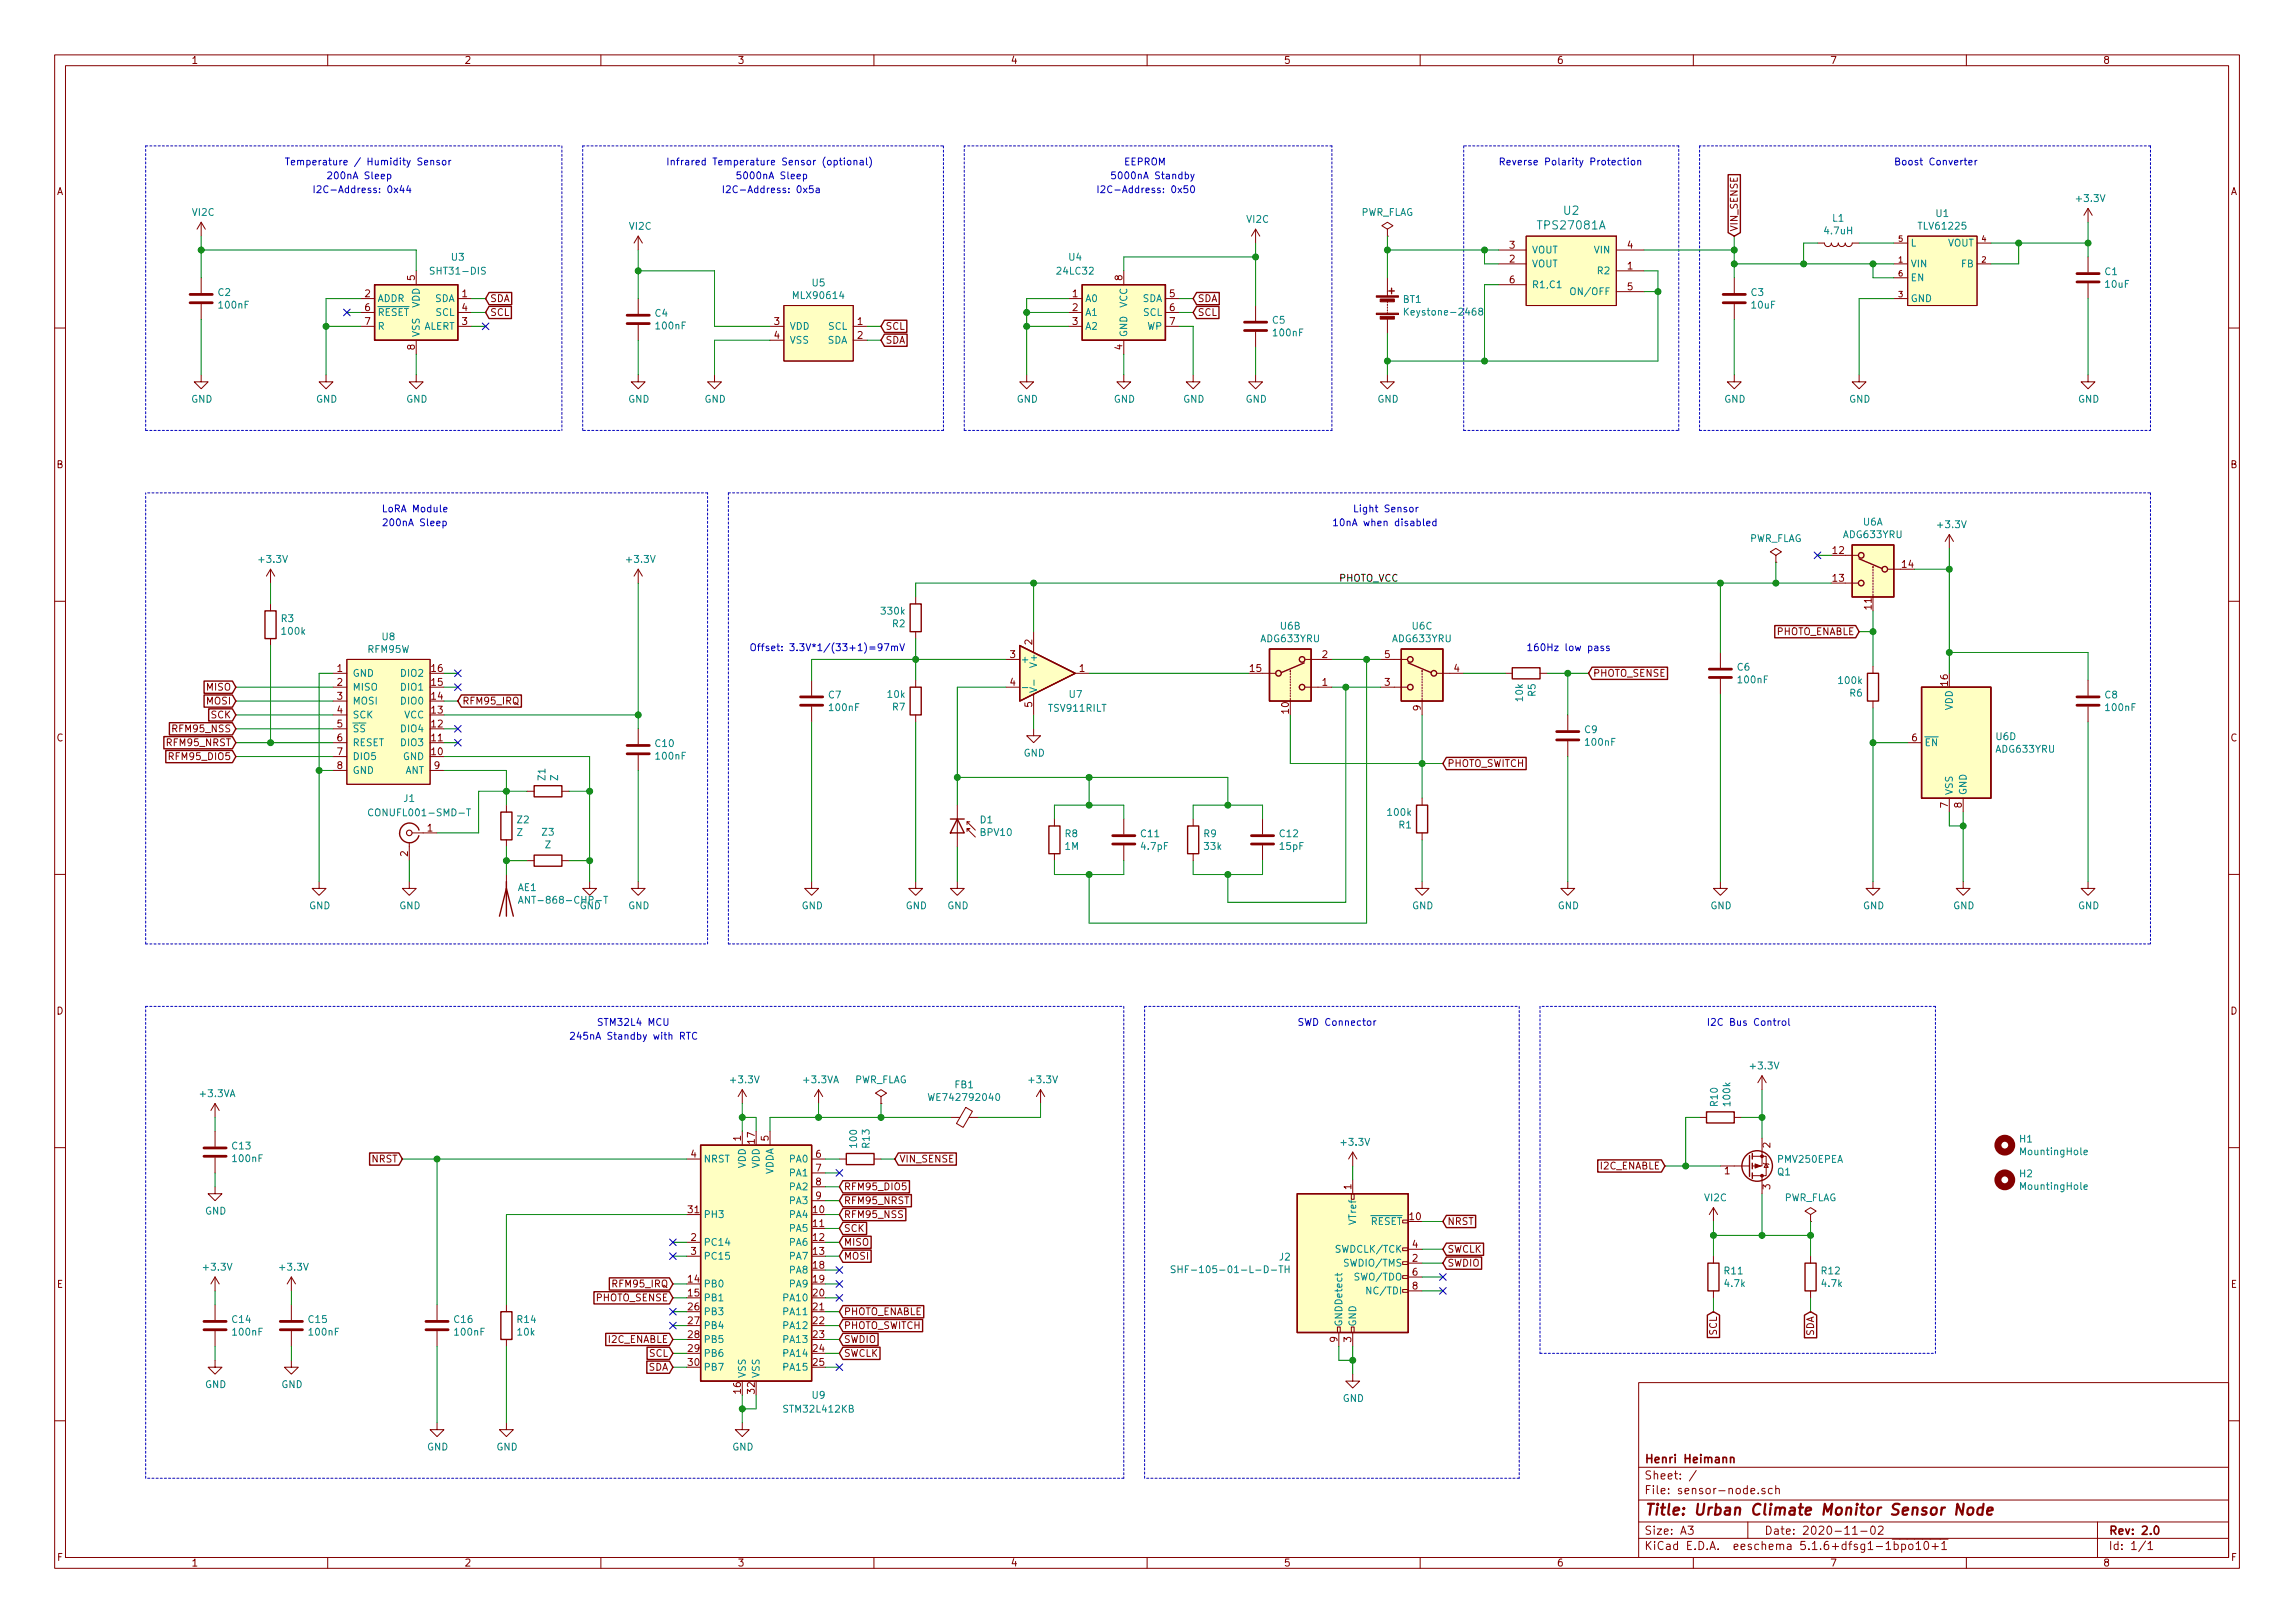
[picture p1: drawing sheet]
<svg xmlns="http://www.w3.org/2000/svg" width="420mm" height="297mm" viewBox="0 0 420 297" stroke-linecap="round" stroke-linejoin="round" font-family="sans-serif">
<defs><g id="words">
<text font-size="2.8" fill="#840000" x="301" y="277.3">Title: Urban Climate Monitor Sensor Node</text>
<g font-size="2.1" fill="#008484">
<text x="281.9" y="42">TPS27081A</text>
<text x="286.3" y="39.3">U2</text>
</g>
<g font-size="2.1" fill="#840000">
<text x="301" y="267.8">Henri Heimann</text>
<text x="301" y="273.5">File: sensor-node.sch</text>
<text x="301" y="270.8">Sheet: /</text>
<text x="301" y="280.9">Size: A3</text>
<text x="323" y="280.9">Date: 2020-11-02</text>
<text x="386" y="280.9">Rev: 2.0</text>
<text x="301" y="283.7">KiCad E.D.A. eeschema 5.1.6+dfsg1-1bpo10+1</text>
<text x="386" y="283.7">Id: 1/1</text>
</g>
<g font-size="1.8" fill="#840000">
<text x="35" y="11.7">1</text>
<text x="85" y="11.7">2</text>
<text x="135" y="11.7">3</text>
<text x="185" y="11.7">4</text>
<text x="235" y="11.7">5</text>
<text x="285" y="11.7">6</text>
<text x="335" y="11.7">7</text>
<text x="385" y="11.7">8</text>
<text x="10.4" y="35.7">A</text>
<text x="408.4" y="35.7">A</text>
<text x="276.4" y="45.5">3</text>
<text x="298" y="45.5">4</text>
<text x="318.1" y="42.4" transform="rotate(-90 318.1 42.4)">VIN_SENSE</text>
<text x="75.9" y="51.3" transform="rotate(-90 75.9 51.3)">5</text>
<text x="205.5" y="51.3" transform="rotate(-90 205.5 51.3)">8</text>
<text x="276.4" y="48">2</text>
<text x="276.4" y="51.9">6</text>
<text x="298" y="49.3">1</text>
<text x="298" y="53.1">5</text>
<text x="66.8" y="54.4">2</text>
<text x="66.8" y="56.9">6</text>
<text x="66.8" y="59.5">7</text>
<text x="84.6" y="54.4">1</text>
<text x="84.6" y="59.5">3</text>
<text x="84.6" y="56.9">4</text>
<text x="89.7" y="57.8">SCL</text>
<text x="89.7" y="55.3">SDA</text>
<text x="141.8" y="59.5">3</text>
<text x="157" y="59.5">1</text>
<text x="196.4" y="54.4">1</text>
<text x="196.4" y="56.9">2</text>
<text x="196.4" y="59.5">3</text>
<text x="214.1" y="54.4">5</text>
<text x="214.1" y="56.9">6</text>
<text x="214.1" y="59.5">7</text>
<text x="219.2" y="57.8">SCL</text>
<text x="219.2" y="55.3">SDA</text>
<text x="75.9" y="64" transform="rotate(-90 75.9 64)">8</text>
<text x="141.8" y="62">4</text>
<text x="157" y="62">2</text>
<text x="162.1" y="62.9">SDA</text>
<text x="162.1" y="60.4">SCL</text>
<text x="205.5" y="64" transform="rotate(-90 205.5 64)">4</text>
<text x="10.4" y="85.7">B</text>
<text x="408.4" y="85.7">B</text>
<text x="335.6" y="101.4">12</text>
<text x="335.6" y="106.5">13</text>
<text x="348.3" y="103.9">14</text>
<text x="342.6" y="111.5" transform="rotate(-90 342.6 111.5)">11</text>
<text x="189" y="118" transform="rotate(-90 189 118)">2</text>
<text x="325" y="116.2">PHOTO_ENABLE</text>
<text x="61.7" y="123">1</text>
<text x="61.7" y="125.5">2</text>
<text x="79" y="125.5">15</text>
<text x="79" y="123">16</text>
<text x="184.9" y="120.4">3</text>
<text x="184.9" y="125.5">4</text>
<text x="197.6" y="123">1</text>
<text x="228.9" y="123">15</text>
<text x="242.1" y="125.5">1</text>
<text x="242.1" y="120.4">2</text>
<text x="253.5" y="125.5">3</text>
<text x="253.5" y="120.4">5</text>
<text x="266.2" y="123">4</text>
<text x="291.6" y="123.9">PHOTO_SENSE</text>
<text x="356.6" y="125.5" transform="rotate(-90 356.6 125.5)">16</text>
<text x="37.9" y="126.4">MISO</text>
<text x="37.9" y="128.9">MOSI</text>
<text x="38.7" y="131.5">SCK</text>
<text x="61.7" y="128.1">3</text>
<text x="61.7" y="130.6">4</text>
<text x="79" y="130.6">13</text>
<text x="79" y="128.1">14</text>
<text x="84.6" y="128.9">RFM95_IRQ</text>
<text x="189" y="129.4" transform="rotate(-90 189 129.4)">5</text>
<text x="236" y="130.5" transform="rotate(-90 236 130.5)">10</text>
<text x="260.1" y="130.1" transform="rotate(-90 260.1 130.1)">9</text>
<text x="10.4" y="135.7">C</text>
<text x="30.8" y="136.6">RFM95_NRST</text>
<text x="32" y="134">RFM95_NSS</text>
<text x="61.7" y="133.1">5</text>
<text x="61.7" y="135.7">6</text>
<text x="79" y="135.7">11</text>
<text x="79" y="133.1">12</text>
<text x="350" y="135.7">6</text>
<text x="408.4" y="135.7">C</text>
<text x="31.5" y="139.1">RFM95_DIO5</text>
<text x="61.7" y="138.2">7</text>
<text x="61.7" y="140.8">8</text>
<text x="79" y="138.2">10</text>
<text x="79.5" y="140.8">9</text>
<text x="264.9" y="140.4">PHOTO_SWITCH</text>
<text x="356.6" y="147.8" transform="rotate(-90 356.6 147.8)">7</text>
<text x="359.2" y="147.8" transform="rotate(-90 359.2 147.8)">8</text>
<text x="78.3" y="152.2">1</text>
<text x="74.7" y="156.7" transform="rotate(-90 74.7 156.7)">2</text>
<text x="10.4" y="185.7">D</text>
<text x="408.4" y="185.7">D</text>
<text x="135.6" y="208.8" transform="rotate(-90 135.6 208.8)">1</text>
<text x="138.2" y="209.3" transform="rotate(-90 138.2 209.3)">17</text>
<text x="140.7" y="208.8" transform="rotate(-90 140.7 208.8)">5</text>
<text x="68" y="212.8">NRST</text>
<text x="126.5" y="211.9">4</text>
<text x="149.4" y="211.9">6</text>
<text x="149.4" y="214.4">7</text>
<text x="164.6" y="212.8">VIN_SENSE</text>
<text x="293" y="214">I2C_ENABLE</text>
<text x="315.7" y="214.9">1</text>
<text x="324.1" y="210.1" transform="rotate(-90 324.1 210.1)">2</text>
<text x="149.4" y="217">8</text>
<text x="149.4" y="219.5">9</text>
<text x="154.5" y="220.4">RFM95_NRST</text>
<text x="154.5" y="217.8">RFM95_DIO5</text>
<text x="247.4" y="217.7" transform="rotate(-90 247.4 217.7)">1</text>
<text x="324.1" y="217.7" transform="rotate(-90 324.1 217.7)">3</text>
<text x="126" y="222">31</text>
<text x="126.5" y="227.1">2</text>
<text x="148.9" y="222">10</text>
<text x="148.9" y="224.6">11</text>
<text x="148.9" y="227.1">12</text>
<text x="154.5" y="225.5">SCK</text>
<text x="154.5" y="222.9">RFM95_NSS</text>
<text x="258.1" y="223.3">10</text>
<text x="264.9" y="224.2">NRST</text>
<text x="126.5" y="229.7">3</text>
<text x="148.9" y="229.7">13</text>
<text x="148.9" y="232.2">18</text>
<text x="154.5" y="230.5">MOSI</text>
<text x="154.5" y="228">MISO</text>
<text x="258.6" y="230.9">2</text>
<text x="258.6" y="228.4">4</text>
<text x="258.6" y="233.5">6</text>
<text x="264.9" y="231.8">SWDIO</text>
<text x="264.9" y="229.3">SWCLK</text>
<text x="10.4" y="235.7">E</text>
<text x="109.1" y="238.2">PHOTO_SENSE</text>
<text x="112.5" y="235.6">RFM95_IRQ</text>
<text x="126" y="234.7">14</text>
<text x="126" y="237.3">15</text>
<text x="126" y="239.8">26</text>
<text x="148.9" y="234.7">19</text>
<text x="148.9" y="237.3">20</text>
<text x="148.9" y="239.8">21</text>
<text x="258.6" y="236">8</text>
<text x="408.4" y="235.7">E</text>
<text x="111.4" y="245.8">I2C_ENABLE</text>
<text x="126" y="242.4">27</text>
<text x="126" y="244.9">28</text>
<text x="148.9" y="242.4">22</text>
<text x="148.9" y="244.9">23</text>
<text x="154.5" y="245.8">SWDIO</text>
<text x="154.5" y="240.7">PHOTO_ENABLE</text>
<text x="154.5" y="243.2">PHOTO_SWITCH</text>
<text x="244.9" y="245.6" transform="rotate(-90 244.9 245.6)">9</text>
<text x="247.4" y="245.6" transform="rotate(-90 247.4 245.6)">3</text>
<text x="314.3" y="244.4" transform="rotate(-90 314.3 244.4)">SCL</text>
<text x="332.1" y="244.6" transform="rotate(-90 332.1 244.6)">SDA</text>
<text x="118.7" y="250.9">SDA</text>
<text x="118.9" y="248.3">SCL</text>
<text x="126" y="247.4">29</text>
<text x="126" y="250">30</text>
<text x="148.9" y="247.4">24</text>
<text x="148.9" y="250">25</text>
<text x="154.5" y="248.3">SWCLK</text>
<text x="135.6" y="255" transform="rotate(-90 135.6 255)">16</text>
<text x="138.2" y="255" transform="rotate(-90 138.2 255)">32</text>
<text x="10.5" y="285.7">F</text>
<text x="35" y="286.7">1</text>
<text x="85" y="286.7">2</text>
<text x="135" y="286.7">3</text>
<text x="185" y="286.7">4</text>
<text x="235" y="286.7">5</text>
<text x="285" y="286.7">6</text>
<text x="335" y="286.7">7</text>
<text x="385" y="286.7">8</text>
<text x="408.5" y="285.7">F</text>
</g>
<g font-size="1.8" fill="#0000c2">
<text x="52.1" y="30.3">Temperature / Humidity Sensor</text>
<text x="57.1" y="35.3">I2C-Address: 0x44</text>
<text x="59.7" y="32.8">200nA Sleep</text>
<text x="121.9" y="30.3">Infrared Temperature Sensor (optional)</text>
<text x="132.1" y="35.3">I2C-Address: 0x5a</text>
<text x="134.6" y="32.8">5000nA Sleep</text>
<text x="200.7" y="35.3">I2C-Address: 0x50</text>
<text x="203.2" y="32.8">5000nA Standby</text>
<text x="205.7" y="30.3">EEPROM</text>
<text x="274.3" y="30.3">Reverse Polarity Protection</text>
<text x="346.7" y="30.3">Boost Converter</text>
<text x="69.8" y="93.8">LoRA Module</text>
<text x="247.6" y="93.8">Light Sensor</text>
<text x="69.8" y="96.3">200nA Sleep</text>
<text x="243.8" y="96.3">10nA when disabled</text>
<text x="137.2" y="119.2">Offset: 3.3V*1/(33+1)=97mV</text>
<text x="279.4" y="119.2">160Hz low pass</text>
<text x="104.1" y="190.3">245nA Standby with RTC</text>
<text x="109.2" y="187.7">STM32L4 MCU</text>
<text x="237.5" y="187.7">SWD Connector</text>
<text x="312.4" y="187.7">I2C Bus Control</text>
</g>
<g font-size="1.8" fill="#008484">
<text x="35.3" y="39.5">VI2C</text>
<text x="228.3" y="40.8">VI2C</text>
<text x="249" y="39.5">PWR_FLAG</text>
<text x="335.5" y="40.6">L1</text>
<text x="354.5" y="39.7">U1</text>
<text x="380.3" y="37">+3.3V</text>
<text x="82.7" y="47.7">U3</text>
<text x="115.3" y="42">VI2C</text>
<text x="195.7" y="47.7">U4</text>
<text x="280.4" y="46.4">VOUT</text>
<text x="291.9" y="46.4">VIN</text>
<text x="334.1" y="42.9">4.7uH</text>
<text x="349.8" y="45.1">L</text>
<text x="351.5" y="42">TLV61225</text>
<text x="356.5" y="45.1">VOUT</text>
<text x="79.3" y="50.3">SHT31-DIS</text>
<text x="148.7" y="52.4">U5</text>
<text x="193.7" y="50.3">24LC32</text>
<text x="280.4" y="48.9">VOUT</text>
<text x="280.4" y="52.7">R1,C1</text>
<text x="292.6" y="50.2">R2</text>
<text x="349.8" y="48.9">VIN</text>
<text x="349.8" y="51.5">EN</text>
<text x="359.1" y="48.9">FB</text>
<text x="385.4" y="50.4">C1</text>
<text x="385.5" y="52.7">10uF</text>
<text x="40" y="54.2">C2</text>
<text x="40.2" y="56.5">100nF</text>
<text x="69.1" y="55.3">ADDR</text>
<text x="69.1" y="57.8">RESET</text>
<text x="76.8" y="56.3" transform="rotate(-90 76.8 56.3)">VDD</text>
<text x="79.6" y="55.3">SDA</text>
<text x="79.8" y="57.8">SCL</text>
<text x="120" y="58">C4</text>
<text x="145.5" y="54.7">MLX90614</text>
<text x="198.6" y="55.3">A0</text>
<text x="198.6" y="57.8">A1</text>
<text x="206.4" y="56.3" transform="rotate(-90 206.4 56.3)">VCC</text>
<text x="209.1" y="55.3">SDA</text>
<text x="209.3" y="57.8">SCL</text>
<text x="233" y="59.2">C5</text>
<text x="256.9" y="55.4">BT1</text>
<text x="258" y="57.7">Keystone-2468</text>
<text x="288.2" y="54">ON/OFF</text>
<text x="320.6" y="54.2">C3</text>
<text x="320.8" y="56.5">10uF</text>
<text x="349.8" y="55.3">GND</text>
<text x="69.1" y="60.4">R</text>
<text x="76.8" y="61.8" transform="rotate(-90 76.8 61.8)">VSS</text>
<text x="77.4" y="60.4">ALERT</text>
<text x="120.2" y="60.3">100nF</text>
<text x="144.5" y="60.4">VDD</text>
<text x="144.5" y="62.9">VSS</text>
<text x="151.5" y="62.9">SDA</text>
<text x="151.7" y="60.4">SCL</text>
<text x="198.6" y="60.4">A2</text>
<text x="206.4" y="61.8" transform="rotate(-90 206.4 61.8)">GND</text>
<text x="210" y="60.4">WP</text>
<text x="233.2" y="61.6">100nF</text>
<text x="35" y="73.7">GND</text>
<text x="57.9" y="73.7">GND</text>
<text x="74.4" y="73.7">GND</text>
<text x="115" y="73.7">GND</text>
<text x="129" y="73.7">GND</text>
<text x="186.1" y="73.7">GND</text>
<text x="203.9" y="73.7">GND</text>
<text x="216.6" y="73.7">GND</text>
<text x="228" y="73.7">GND</text>
<text x="252.2" y="73.7">GND</text>
<text x="315.7" y="73.7">GND</text>
<text x="338.5" y="73.7">GND</text>
<text x="380.4" y="73.7">GND</text>
<text x="320.2" y="99.2">PWR_FLAG</text>
<text x="337.6" y="98.5">ADG633YRU</text>
<text x="341.1" y="96.2">U6A</text>
<text x="354.9" y="96.7">+3.3V</text>
<text x="47.6" y="103">+3.3V</text>
<text x="114.9" y="103">+3.3V</text>
<text x="51.5" y="113.9">R3</text>
<text x="161.5" y="112.5">330k</text>
<text x="51.7" y="116.2">100k</text>
<text x="67.4" y="119.5">RFM95W</text>
<text x="70" y="117.2">U8</text>
<text x="163.4" y="114.8">R2</text>
<text x="230.9" y="117.5">ADG633YRU</text>
<text x="234.5" y="115.2">U6B</text>
<text x="255" y="117.5">ADG633YRU</text>
<text x="258.6" y="115.2">U6C</text>
<text x="64.5" y="123.9">GND</text>
<text x="73.6" y="123.9">DIO2</text>
<text x="186.8" y="121.3">+</text>
<text x="189.9" y="121.8" transform="rotate(-90 189.9 121.8)">V+</text>
<text x="318.1" y="122.7">C6</text>
<text x="318.3" y="125.1">100nF</text>
<text x="336.8" y="125.2">100k</text>
<text x="64.5" y="126.4">MISO</text>
<text x="64.5" y="128.9">MOSI</text>
<text x="64.5" y="131.5">SCK</text>
<text x="73.6" y="128.9">DIO0</text>
<text x="73.6" y="126.4">DIO1</text>
<text x="74" y="131.5">VCC</text>
<text x="151.7" y="127.8">C7</text>
<text x="152" y="130.1">100nF</text>
<text x="162.6" y="127.7">10k</text>
<text x="163.4" y="130">R7</text>
<text x="192.1" y="130.3">TSV911RILT</text>
<text x="195.8" y="127.7">U7</text>
<text x="278.8" y="128.3" transform="rotate(-90 278.8 128.3)">10k</text>
<text x="281.1" y="127.4" transform="rotate(-90 281.1 127.4)">R5</text>
<text x="338.7" y="127.5">R6</text>
<text x="357.5" y="130" transform="rotate(-90 357.5 130)">VDD</text>
<text x="385.4" y="127.8">C8</text>
<text x="385.6" y="130.1">100nF</text>
<text x="64.5" y="134">SS</text>
<text x="64.5" y="136.6">RESET</text>
<text x="73.6" y="136.6">DIO3</text>
<text x="73.6" y="134">DIO4</text>
<text x="120" y="136.7">C10</text>
<text x="290.1" y="134.2">C9</text>
<text x="290.4" y="136.5">100nF</text>
<text x="352.3" y="136.6">EN</text>
<text x="365.5" y="135.4">U6D</text>
<text x="365.5" y="137.8">ADG633YRU</text>
<text x="64.5" y="139.1">DIO5</text>
<text x="64.5" y="141.6">GND</text>
<text x="73.8" y="139.1">GND</text>
<text x="74.1" y="141.6">ANT</text>
<text x="99.8" y="142.8" transform="rotate(-90 99.8 142.8)">Z1</text>
<text x="102.2" y="142.9" transform="rotate(-90 102.2 142.9)">Z</text>
<text x="120.2" y="139">100nF</text>
<text x="187.4" y="138.5">GND</text>
<text x="68.5" y="149.4">CONUFL001-SMD-T</text>
<text x="74" y="146.8">J1</text>
<text x="254.2" y="149.3">100k</text>
<text x="357.5" y="145.6" transform="rotate(-90 357.5 145.6)">VSS</text>
<text x="360" y="145.6" transform="rotate(-90 360 145.6)">GND</text>
<text x="94.6" y="153">Z</text>
<text x="94.7" y="150.7">Z2</text>
<text x="99.3" y="152.9">Z3</text>
<text x="99.8" y="155.3">Z</text>
<text x="179.5" y="150.7">D1</text>
<text x="179.6" y="153">BPV10</text>
<text x="195" y="155.5">1M</text>
<text x="195" y="153.2">R8</text>
<text x="208.9" y="153.2">C11</text>
<text x="209" y="155.5">4.7pF</text>
<text x="220.4" y="153.2">R9</text>
<text x="220.5" y="155.5">33k</text>
<text x="234.3" y="153.2">C12</text>
<text x="234.4" y="155.5">15pF</text>
<text x="256.1" y="151.6">R1</text>
<text x="56.6" y="166.4">GND</text>
<text x="73.1" y="166.4">GND</text>
<text x="94.8" y="163.1">AE1</text>
<text x="96.5" y="165.4">ANT-868-CHP-T</text>
<text x="106.1" y="166.4">GND</text>
<text x="115" y="166.4">GND</text>
<text x="146.8" y="166.4">GND</text>
<text x="165.8" y="166.4">GND</text>
<text x="173.4" y="166.4">GND</text>
<text x="258.5" y="166.4">GND</text>
<text x="285.2" y="166.4">GND</text>
<text x="313.1" y="166.4">GND</text>
<text x="341.1" y="166.4">GND</text>
<text x="357.6" y="166.4">GND</text>
<text x="380.4" y="166.4">GND</text>
<text x="320.6" y="195.7">+3.3V</text>
<text x="36.8" y="200.8">+3.3VA</text>
<text x="133.9" y="198.3">+3.3V</text>
<text x="147.3" y="198.3">+3.3VA</text>
<text x="156.3" y="198.3">PWR_FLAG</text>
<text x="170.7" y="201.5">WE742792040</text>
<text x="174.9" y="199.2">FB1</text>
<text x="188.5" y="198.3">+3.3V</text>
<text x="314.5" y="202.4" transform="rotate(-90 314.5 202.4)">R10</text>
<text x="316.8" y="202.3" transform="rotate(-90 316.8 202.3)">100k</text>
<text x="156.9" y="209.9" transform="rotate(-90 156.9 209.9)">100</text>
<text x="245.7" y="209.7">+3.3V</text>
<text x="369.8" y="209.1">H1</text>
<text x="42.6" y="210.4">C13</text>
<text x="42.7" y="212.7">100nF</text>
<text x="128.8" y="212.8">NRST</text>
<text x="136.5" y="213.8" transform="rotate(-90 136.5 213.8)">VDD</text>
<text x="139.1" y="213.8" transform="rotate(-90 139.1 213.8)">VDD</text>
<text x="141.6" y="215.1" transform="rotate(-90 141.6 215.1)">VDDA</text>
<text x="144.7" y="212.8">PA0</text>
<text x="144.7" y="215.3">PA1</text>
<text x="159.2" y="210" transform="rotate(-90 159.2 210)">R13</text>
<text x="325.5" y="215.1">Q1</text>
<text x="325.6" y="212.8">PMV250EPEA</text>
<text x="369.8" y="215.5">H2</text>
<text x="370.1" y="211.4">MountingHole</text>
<text x="144.7" y="217.8">PA2</text>
<text x="144.7" y="220.4">PA3</text>
<text x="312.1" y="219.8">VI2C</text>
<text x="326.5" y="219.8">PWR_FLAG</text>
<text x="370.1" y="217.8">MountingHole</text>
<text x="37.5" y="222.3">GND</text>
<text x="128.8" y="222.9">PH3</text>
<text x="144.7" y="222.9">PA4</text>
<text x="144.7" y="225.5">PA5</text>
<text x="248.3" y="224" transform="rotate(-90 248.3 224)">VTref</text>
<text x="250.9" y="224.2">RESET</text>
<text x="37.4" y="232.5">+3.3V</text>
<text x="51.4" y="232.5">+3.3V</text>
<text x="128.8" y="228">PC14</text>
<text x="128.8" y="230.5">PC15</text>
<text x="144.7" y="228">PA6</text>
<text x="144.7" y="230.5">PA7</text>
<text x="144.7" y="233.1">PA8</text>
<text x="217.2" y="233">SHF-105-01-L-D-TH</text>
<text x="234.3" y="230.7">J2</text>
<text x="244.9" y="229.3">SWDCLK/TCK</text>
<text x="246.6" y="231.8">SWDIO/TMS</text>
<text x="315.7" y="233.2">R11</text>
<text x="333.5" y="233.2">R12</text>
<text x="128.8" y="235.6">PB0</text>
<text x="128.8" y="238.2">PB1</text>
<text x="143.7" y="238.2">PA10</text>
<text x="144.7" y="235.6">PA9</text>
<text x="248.3" y="234.4">SWO/TDO</text>
<text x="250.9" y="236.9">NC/TDI</text>
<text x="315.8" y="235.5">4.7k</text>
<text x="333.6" y="235.5">4.7k</text>
<text x="42.6" y="242.1">C14</text>
<text x="42.7" y="244.4">100nF</text>
<text x="56.5" y="242.1">C15</text>
<text x="56.7" y="244.4">100nF</text>
<text x="83.2" y="242.1">C16</text>
<text x="83.4" y="244.4">100nF</text>
<text x="94.8" y="242.1">R14</text>
<text x="94.8" y="244.4">10k</text>
<text x="128.8" y="240.7">PB3</text>
<text x="128.8" y="243.2">PB4</text>
<text x="128.8" y="245.8">PB5</text>
<text x="143.7" y="240.7">PA11</text>
<text x="143.7" y="243.2">PA12</text>
<text x="143.7" y="245.8">PA13</text>
<text x="245.7" y="242.9" transform="rotate(-90 245.7 242.9)">GNDDetect</text>
<text x="248.3" y="242.9" transform="rotate(-90 248.3 242.9)">GND</text>
<text x="128.8" y="248.3">PB6</text>
<text x="128.8" y="250.9">PB7</text>
<text x="143.7" y="248.3">PA14</text>
<text x="143.7" y="250.9">PA15</text>
<text x="37.5" y="254">GND</text>
<text x="51.5" y="254">GND</text>
<text x="136.5" y="252.3" transform="rotate(-90 136.5 252.3)">VSS</text>
<text x="139.1" y="252.3" transform="rotate(-90 139.1 252.3)">VSS</text>
<text x="148.7" y="256">U9</text>
<text x="245.8" y="256.6">GND</text>
<text x="143.7" y="258.5">STM32L412KB</text>
<text x="78.2" y="265.5">GND</text>
<text x="90.9" y="265.5">GND</text>
<text x="134.1" y="265.5">GND</text>
</g>
<text font-size="1.8" x="245.1" y="106.5">PHOTO_VCC</text>
<g font-size="1.4" fill="#840000">
<text x="347.6" y="44.2">5</text>
<text x="362.8" y="44.2">4</text>
<text x="347.6" y="48">1</text>
<text x="347.6" y="50.6">6</text>
<text x="362.8" y="48">2</text>
<text x="347.6" y="54.4">3</text>
</g>
</g></defs>
<g fill="none" stroke="#840000" stroke-width=".18">
<path d="M10 10h400v277h-400zM12 12h396v273.1h-396zM60 10v2M110 10v2M160 10v2M210 10v2M260 10v2M310 10v2M360 10v2M382.3 38.1v2.6M382.3 38.1l-.8 1.3M382.3 38.1l.7 1.3"/>
<path d="M36.8 40.7l-.7 1.2M36.8 40.7v2.5M36.8 50.8v2.8M36.8 55.7v2.8M36.8 40.7l.8 1.2M66 54.6h2.6M66 59.7h2.6M66 57.2h2.6M76.2 49.6v2.5M83.8 54.6h2.6M83.8 59.7h2.6M83.8 57.2h2.6"/>
<path d="M116.8 43.2v2.6M116.8 54.6v2.8M116.8 59.5v2.8M116.8 43.2l-.7 1.3M116.8 43.2l.8 1.3M141 59.7h2.5M143.5 55.9h12.7v10.2h-12.7zM156.2 59.7h2.5M195.6 54.6h2.5M195.6 59.7h2.5M195.6 57.2h2.5M205.7 49.6v2.5"/>
<path d="M213.4 54.6h2.5M213.4 59.7h2.5M213.4 57.2h2.5M229.9 41.9v2.6M229.9 55.9v2.8M229.9 41.9l-.8 1.3M229.9 41.9l.7 1.3M254 41.9l1-.6-1-.6-1 .6 1 .6v1.3M254 43.2h.1M254 50.8v3.3M254 55.2v.2M254 55.7v.2"/>
<path d="M254 56.2v.2M254 56.7v.2M254 57.2v.2M254 58.5v2.5M274.3 48.3h5.1M274.3 45.8h5.1M274.3 52.1h5.1M279.4 43.2h16.5v12.7h-16.5zM295.9 49.6h5.1M295.9 45.8h5.1M295.9 53.4h5.1M317.5 50.8v2.8"/>
<path d="M317.5 55.7v2.8M332.7 44.5h1.3a.63 .63 0 0 0 .6 .6 .63 .63 0 0 0 .7-.6 .63 .63 0 0 0 .6 .6 .63 .63 0 0 0 .6-.6 .63 .63 0 0 0 .7 .6 .63 .63 0 0 0 .6-.6 .63 .63 0 0 0 .7 .6 .63 .63 0 0 0 .6-.6h1.3M346.7 54.6h2.5M346.7 48.3h2.5M346.7 44.5h2.5M346.7 50.8h2.5M349.2 43.2h12.7v12.7h-12.7zM361.9 48.3h2.6M361.9 44.5h2.6M382.3 47v2.8M382.3 51.9v2.7M10 60h2"/>
<path d="M36.8 68.6v1.3h1.3l-1.3 1.3-1.2-1.3h1.2M59.7 68.6v1.3h1.3l-1.3 1.3-1.3-1.3h1.3M76.2 68.6v1.3h1.3l-1.3 1.3-1.3-1.3h1.3M76.2 62.3v2.5M116.8 68.6v1.3h1.3l-1.3 1.3-1.2-1.3h1.2M130.8 68.6v1.3h1.3l-1.3 1.3-1.3-1.3h1.3M141 62.3h2.5M156.2 62.3h2.5M188 68.6v1.3h1.2l-1.2 1.3-1.3-1.3h1.3M205.7 68.6v1.3h1.3l-1.3 1.3-1.2-1.3h1.2M205.7 62.3v2.5M218.4 68.6v1.3h1.3l-1.3 1.3-1.2-1.3h1.2"/>
<path d="M229.9 68.6v1.3h1.2l-1.2 1.3-1.3-1.3h1.3M229.9 60.7v2.8M254 68.6v1.3h1.3l-1.3 1.3-1.3-1.3h1.3M317.5 68.6v1.3h1.3l-1.3 1.3-1.3-1.3h1.3M340.4 68.6v1.3h1.2l-1.2 1.3-1.3-1.3h1.3M382.3 68.6v1.3h1.2l-1.2 1.3-1.3-1.3h1.3M408 60h2M356.9 97.8v2.6M356.9 97.8l-.8 1.3M356.9 97.8l.7 1.3M10 110h2M49.5 104.2l-.7 1.2"/>
<path d="M49.5 104.2v2.5M49.5 110.5v1.3M49.5 116.9v1.2M49.5 104.2l.8 1.2M116.8 104.2l-.7 1.2M116.8 104.2v2.5M116.8 104.2l.8 1.2M167.6 109.3v1.2M167.6 115.6v1.3M189.2 115.6v3.8M315 119.4v2.8M325.1 101.6l1-.6-1-.6-1 .6 1 .6v1.3"/>
<path d="M325.1 102.9h.1M337.8 106.7h2.3M337.8 101.6h2.3M342.9 103.7v.2M342.9 104.2v.2M342.9 104.7v.2M342.9 105.2v.2M342.9 105.7v.3M342.9 106.2v.3M342.9 106.7v.3M342.9 107.2v.3M342.9 107.7v.3"/>
<path d="M342.9 108.2v.3M342.9 108.7v.6M345.7 104.2h2.3M408 110h2M31 138.4h.6l.1-.2-.1-.3-.6-.1v1.2M61 123.2h2.5M61 125.8h2.5M61 128.3h2.5M61 130.8h2.5M61 133.4h2.5M61 135.9h2.5M61 138.5h2.5"/>
<path d="M63.5 120.7h15.2v22.8h-15.2zM116.8 133.4v2.8M116.8 138.2v2.8M148.6 124.5v2.8M148.6 129.3v2.8M167.6 124.5v1.3M167.6 130.8v1.3M184.1 125.8h2.6M184.1 120.7h2.6M189.2 133.4v1.3h1.3l-1.3 1.2-1.2-1.2h1.2M189.2 127v3.8M196.8 123.2h2.6"/>
<path d="M231.1 123.2h2.3M236.2 122.7v.3M236.2 123.2v.3M236.2 123.7v.3M236.2 124.2v.3M236.2 124.8v.2M236.2 125.3v.2M236.2 125.8v.2M236.2 126.3v.2M236.2 126.8v.2M236.2 127.3v.2M236.2 127.8v.5"/>
<path d="M239 125.8h4.8M239 120.7h4.8M252.7 125.8h4.9M252.7 120.7h4.9M260.3 122.7v.3M260.3 123.2v.3M260.3 123.7v.3M260.3 124.2v.3M260.3 124.8v.2M260.3 125.3v.2M260.3 125.8v.2M260.3 126.3v.2"/>
<path d="M260.3 126.8v.2M260.3 127.3v.2M260.3 127.8v3M263.1 123.2h4.9M275.6 123.2h1.3M281.9 123.2h1.3M287 130.8v2.8M287 135.7v2.8M315 124.2v2.8M342.9 122v1.2M342.9 128.3v1.3M349.2 135.9h2.6"/>
<path d="M382.3 124.5v2.8M382.3 129.3v2.8M61 141h2.5M74.9 154.2v3.3M75.4 152.4h4.6M78.7 141h2.6M92.7 147.4v1.2M92.7 153.7v1.3M96.5 144.8h1.3M96.5 157.5h1.3M102.9 144.8h1.2M102.9 157.5h1.2"/>
<path d="M175.3 147.4v7.6M177 152.2v-.5h.5h-.5l1.6 1.5M177 150.4v.5M177.5 150.4h-.5l1.6 1.5M193 149.9v1.3M193 156.2v1.3M205.7 149.9v2.8M205.7 154.7v2.8M218.4 149.9v1.3M218.4 156.2v1.3M231.1 149.9v2.8M231.1 154.7v2.8"/>
<path d="M260.3 146.1v1.3M260.3 152.4v1.3M356.9 146.1v2.5M359.4 146.1v2.5M10 160h2M58.4 161.3v1.3h1.3l-1.3 1.3-1.3-1.3h1.3M74.9 161.3v1.3h1.3l-1.3 1.3-1.2-1.3h1.2M92.7 160.1v2.5M107.9 161.3v1.3h1.3l-1.3 1.3-1.2-1.3h1.2M116.8 161.3v1.3h1.3l-1.3 1.3-1.2-1.3h1.2M148.6 161.3v1.3h1.3l-1.3 1.3-1.3-1.3h1.3M167.6 161.3v1.3h1.3l-1.3 1.3-1.2-1.3h1.2"/>
<path d="M175.3 161.3v1.3h1.2l-1.2 1.3-1.3-1.3h1.3M260.3 161.3v1.3h1.3l-1.3 1.3-1.2-1.3h1.2M287 161.3v1.3h1.3l-1.3 1.3-1.3-1.3h1.3M315 161.3v1.3h1.2l-1.2 1.3-1.3-1.3h1.3M342.9 161.3v1.3h1.3l-1.3 1.3-1.3-1.3h1.3M359.4 161.3v1.3h1.3l-1.3 1.3-1.3-1.3h1.3M382.3 161.3v1.3h1.2l-1.2 1.3-1.3-1.3h1.3M408 160h2M135.9 199.4l-.8 1.3M135.9 199.4v2.6M135.9 199.4l.8 1.3M149.9 199.4l-.8 1.3"/>
<path d="M149.9 199.4v2.6M149.9 199.4l.7 1.3M190.5 199.4l-.8 1.3M190.5 199.4v2.6M190.5 199.4l.8 1.3M322.6 196.9l-.8 1.3M322.6 196.9v2.5M322.6 196.9l.7 1.3M10 210h2M39.4 217.2v1.3h1.2l-1.2 1.2-1.3-1.2h1.3M39.4 202v2.5M39.4 207v2.8"/>
<path d="M39.4 211.9v2.8M39.4 202l-.8 1.2M39.4 202l.7 1.2M125.7 212.1h2.6M135.9 207v2.6M141 207v2.6M148.6 212.1h2.5M148.6 214.7h2.5M148.6 217.2h2.5M148.6 219.7h2.5M153.7 212.1h1.2M160 212.1h1.3"/>
<path d="M161.3 200.7l1-.6-1-.7-1 .7 1 .6v1.3M161.3 202h.1M174 204.5h1.7M176.8 202.7l1.2 .7-1.7 2.9-1.2-.7zM177.4 204.5h1.7M247.4 218.5h.5v1h-.5zM247.6 210.9v2.5M247.6 215.9v2.6M247.6 210.9l-.7 1.2M247.6 210.9l.8 1.2M311.1 204.5h1.3M315 213.4h5.3"/>
<path d="M317.5 204.5h1.3M320.8 211.6h2.5v3.6h-2.5M322.6 208.3v5.1h-1.8M322.6 215.2v3.3M322.8 212.9l.2 .1h.7l.1 .1M323.3 213l.4 .7h-.7zM408 210h2M39.4 233.7v2.6M39.4 238.8v2.8M39.4 233.7l-.8 1.3M39.4 233.7l.7 1.3M53.3 233.7l-.7 1.3"/>
<path d="M53.3 233.7v2.6M53.3 238.8v2.8M53.3 233.7l.8 1.3M80 238.8v2.8M92.7 238.8v1.3M125.7 227.4h2.6M125.7 229.9h2.6M256.8 228.4h1v.5h-1zM256.8 233.5h1v.5h-1zM256.8 230.9h1v.5h-1zM256.8 223.3h1v.5h-1zM256.8 236h1v.5h-1z"/>
<path d="M257.8 231.2h2.5M257.8 228.6h2.5M257.8 233.7h2.5M257.8 236.3h2.5M313.7 221l-.8 1.3M313.7 221v2.6M313.7 229.9v1.3M313.7 236.3v1.2M313.7 221l.8 1.3M331.5 222.3l1-.6-1-.7-1 .7 1 .6v1.3M331.5 223.6h.1M331.5 229.9v1.3"/>
<path d="M331.5 236.3v1.2M39.4 249v1.2h1.2l-1.2 1.3-1.3-1.3h1.3M39.4 243.6v2.8M53.3 249v1.2h1.3l-1.3 1.3-1.2-1.3h1.2M53.3 243.6v2.8M80 243.6v2.8M92.7 245.1v1.3M244.9 242.9h.5v1h-.5zM245.1 243.9v2.5M247.4 242.9h.5v1h-.5zM247.6 251.5v1.3h1.3l-1.3 1.2-1.2-1.2h1.2M247.6 243.9v2.5"/>
<path d="M300 253h108v32.1h-108zM10 260h2M80 260.4v1.3h1.3l-1.3 1.2-1.3-1.2h1.3M92.7 260.4v1.3h1.3l-1.3 1.2-1.3-1.2h1.3M135.9 260.4v1.3h1.3l-1.3 1.2-1.3-1.2h1.3M300 278.5h108M300 274.5h108M300 268.5h108M309 279.3h1l-.5 .6 .4 .1v.7l-.2 .1-.7-.1M310.5 269.1l-1.2 2M320 278.5v3M321.9 273.3v.1"/>
<path d="M323.1 272.5a.37 .37 0 0 0-.6 .1l.1 .2 .5 .2 .1 .1-.2 .3-.5-.1M324.5 272.5l-.5-.1-.3 .3 .1 .6 .2 .1 .5-.1M325.1 272.5h.1a.37 .37 0 0 1 .6 .1v.8M325.1 271.9v1.5M342.6 279.5l.4-.2a.94 .94 0 0 1 0 1.5 .82 .82 0 0 1-.4-1.3zM343.9 279.5l.2-.2h.3l.3 .2 .1 .2-1 1.1h1M384 278.5v6.6M408 260h2M60 285.1v1.9M110 285.1v1.9M160 285.1v1.9M210 285.1v1.9"/>
<path d="M260 285.1v1.9M300 281.5h108M310 285.1v1.9M339.2 280.8h.8M340.7 280.2h1.1M345.3 283.6h.9M346.4 281.7h10.2M346.8 282.7l.4-.1 .3 .3-.1 .6-.2 .1-.4-.1M346.8 282.1v1.5M348.2 282.7l.4-.1 .3 .3-.1 .6-.2 .1-.4-.1M348.2 282.6v1.5M349.5 282.7l.2-.1 .4 .1 .1 .6-.1 .2-.4 .1-.2-.1z"/>
<path d="M350.8 282.5l.4-.4v1.5M350.8 283.6h.8M352.4 282.2l.2-.1a.8 .8 0 0 1 .5 .8 .8 .8 0 0 1-.5 .7 1 1 0 0 1-.2-1.4zM353.7 283h1.2M354.3 282.5v1.1M355.5 282.5l.4-.4v1.5M355.5 283.6h.9M360 285.1v1.9M392.8 282l-1.3 2M393.2 282.5l.5-.4v1.5M393.2 283.6h.9"/>
</g>
<path d="M316.8 266.8h.1a.37 .37 0 0 1 .5 .1v.8M316.8 266.7v1M394.5 279.5l.2-.2a.81 .81 0 0 1 .6 .6 .81 .81 0 0 1-.3 .8l-.1 .1a.79 .79 0 0 1-.4-1.3z" fill="none" stroke="#840000" stroke-width=".3"/>
<path d="M359.5 275.2l-.2 2-.9-2-.3 2M360.3 276.1a.53 .53 0 0 1 .6-.2 .53 .53 0 0 1 .4 .4l-.1 .5a.54 .54 0 0 1-.5 .4 .54 .54 0 0 1-.5-.4zM363 276a.68 .68 0 0 0-.9 .3v.7l.2 .2 .6-.1M363.1 275.2l-.2 2M363.8 276.6l1-.2v-.4l-.6-.1-.3 .3v.9l.1 .1 .6-.1" fill="none" stroke="#840000" stroke-width=".41"/>
<g fill="#ffffc2" stroke="#ffffc2" stroke-width=".18">
<path d="M63.5 120.7h15.2v22.8h-15.2z"/>
<path d="M68.6 52.1h15.2v10.2h-15.2z"/>
<path d="M198.1 52.1h15.3v10.2h-15.3z"/>
<path d="M349.2 43.2h12.7v12.7h-12.7z"/>
<path d="M232.4 118.8h7.6v9.5h-7.6z"/>
<path d="M339.1 99.7h7.6v9.6h-7.6z"/>
<path d="M256.5 118.8h7.7v9.5h-7.7z"/>
<path d="M351.8 125.8h12.7v20.3h-12.7z"/>
<path d="M279.4 43.2h16.5v12.7h-16.5z"/>
<path d="M186.7 118.1l10.1 5.1-10.1 5.1z"/>
<path d="M128.3 209.6h20.3v43.2h-20.3z"/>
<path d="M143.5 55.9h12.7v10.2h-12.7z"/>
<path d="M237.5 218.5h20.3v25.4h-20.3z"/>
</g>
<g fill="none" stroke="#840000" stroke-width=".25">
<path d="M316.4 32h2.2v10.6l-1.1 .6-1.1-.6zM68.6 52.1h15.2v10.2h-15.2zM89.5 56.1h4.1v2.2h-4.1l-.6-1.1zM89.5 53.5h4.2v2.3h-4.2l-.6-1.2zM161.9 58.6h4.1v2.2h-4.1l-.6-1.1zM198.1 52.1h15.3v10.2h-15.3zM219.1 56.1h4.1v2.2h-4.1l-.7-1.1zM219.1 53.5h4.1v2.3h-4.1l-.7-1.2zM254.3 53.2h1M254.8 52.7v1.1M161.9 61.1h4.2v2.3h-4.2l-.6-1.1zM339.1 99.7h7.6v9.6h-7.6z"/>
<path d="M48.5 111.8h2v5.1h-2zM166.6 110.5h2.1v5.1h-2.1zM186.7 118.1l10.1 5.1-10.1 5.1zM232.4 118.8h7.6v9.5h-7.6zM256.5 118.8h7.7v9.5h-7.7zM324.9 114.5h14.8l.7 1.1-.7 1.1h-14.8zM340.4 102.3l4.2 1.7M30 134.8h12.5l.7 1.1-.7 1.1h-12.5zM30.4 137.3h12.1l.7 1.2-.7 1.1h-12.1zM31 132.3h11.5l.7 1.1-.7 1.1h-11.5zM37.4 124.6h5.1l.7 1.2-.7 1.1h-5.1zM37.4 127.2h5.1l.7 1.1-.7 1.1h-5.1z"/>
<path d="M38.2 129.7h4.3l.7 1.1-.7 1.2h-4.3zM84.5 127.2h11v2.2h-11l-.7-1.1zM166.6 125.8h2.1v5h-2.1zM238.8 121.3l-4.2 1.8M257.8 121.3l4.2 1.8M264.8 138.6h14.6v2.3h-14.6l-.6-1.2zM276.9 122.2h5v2h-5zM291.5 122.1h13.8v2.2h-13.8l-.7-1.1zM341.9 123.2h2v5.1h-2zM351.8 125.8h12.7v20.3h-12.7zM73.2 152.4a1.8 1.8 0 0 0 1.5 1.8 1.8 1.8 0 0 0 2-1.3M76.7 151.9a1.8 1.8 0 0 0-2-1.3 1.8 1.8 0 0 0-1.5 1.8"/>
<path d="M91.7 148.6h2v5.1h-2zM97.8 143.8h5.1v2h-5.1zM97.8 156.5h5.1v2h-5.1zM174 149.9h2.5M175.3 149.9l1.2 2.5h-2.5zM192 151.2h2.1v5h-2.1zM217.4 151.2h2.1v5h-2.1zM259.3 147.4h2.1v5h-2.1zM91.4 167.7l1.3-5.1 1.3 5.1M92.7 161.3v6.4M67.7 211h5.3l.7 1.1-.7 1.1h-5.3zM128.3 209.6h20.3v43.2h-20.3z"/>
<path d="M154.3 218.6h12.6v2.3h-12.6l-.6-1.2zM154.3 216.1h12.2v2.2h-12.2l-.6-1.1zM154.9 211.1h5.1v2h-5.1zM164.5 211h10.6v2.2h-10.6l-.7-1.1zM237.5 218.5h20.3v25.4h-20.3zM292.5 212.3h11.7l.6 1.1-.6 1.1h-11.7zM312.4 203.5h5.1v2h-5.1zM320.3 211.5v3.8M320.8 211.1v1M320.8 212.9v1M320.8 214.7v1M108.7 236.4h13.9l.6 1.1-.6 1.1h-13.9z"/>
<path d="M111.6 233.9h11l.6 1.1-.6 1.1h-11zM154.3 223.7h4.3v2.2h-4.3l-.6-1.1zM154.3 221.2h11.5v2.2h-11.5l-.6-1.1zM154.3 228.8h5.2v2.2h-5.2l-.6-1.1zM154.3 238.9h14.8v2.3h-14.8l-.6-1.1zM154.3 226.2h5.2v2.3h-5.2l-.6-1.1zM264.8 222.4h5.4v2.3h-5.4l-.6-1.1zM264.8 230.1h6.4v2.2h-6.4l-.6-1.1zM264.8 227.5h6.8v2.3h-6.8l-.6-1.2zM312.7 231.2h2v5.1h-2zM330.5 231.2h2v5.1h-2zM91.7 240.1h2v5h-2z"/>
<path d="M110.9 244h11.7l.6 1.1-.6 1.2h-11.7zM118.4 249.1h4.2l.6 1.1-.6 1.1h-4.2zM118.5 246.6h4.1l.6 1.1-.6 1.1h-4.1zM154.3 244h6.5v2.3h-6.5l-.6-1.2zM154.3 246.6h6.8v2.2h-6.8l-.6-1.1zM154.3 241.5h14.6v2.2h-14.6l-.6-1.1zM312.6 240.7l1.1-.6 1.1 .6v4.1h-2.2zM330.4 240.7l1.1-.6 1.1 .6v4.1h-2.2z"/>
<circle cx="340.7" cy="106.7" r=".51"/>
<circle cx="340.7" cy="101.6" r=".51"/>
<circle cx="345.1" cy="104.2" r=".51"/>
<circle cx="234.1" cy="123.2" r=".51"/>
<circle cx="238.4" cy="125.8" r=".51"/>
<circle cx="238.4" cy="120.7" r=".51"/>
<circle cx="258.2" cy="120.7" r=".51"/>
<circle cx="258.2" cy="125.8" r=".51"/>
<circle cx="262.5" cy="123.2" r=".51"/>
<circle cx="321.7" cy="213.4" r="2.79"/>
</g>
<g fill="none" stroke="#840000" stroke-width=".51">
<path d="M34.8 55.4h4.1M34.8 53.9h4.1M114.8 59.2h4.1M114.8 57.7h4.1M227.8 59h4.1M315.5 55.4h4M315.5 53.9h4M380.2 51.6h4.1M380.2 50.1h4.1M227.8 60.5h4.1M114.8 138h4.1M114.8 136.4h4.1"/>
<path d="M146.6 129.1h4M146.6 127.5h4M285 135.4h4.1M285 133.9h4.1M312.9 124h4.1M312.9 122.5h4.1M380.2 129.1h4.1M380.2 127.5h4.1M203.7 154.5h4.1M203.7 152.9h4.1M229.1 154.5h4.1M229.1 152.9h4.1"/>
<path d="M37.3 211.6h4.1M37.3 210.1h4.1M37.3 243.4h4.1M37.3 241.8h4.1M51.3 243.4h4.1M51.3 241.8h4.1M78 243.4h4M78 241.8h4"/>
</g>
<g fill="none" stroke="#008484" stroke-width=".18">
<path d="M79.5 49l-.5-.1-.2 .1 .1 .5 .5 .1 .1 .3-.3 .3-.4-.1M257.1 56.4v1.3M257.3 57l.5 .7M257.8 56.4l-.7 .7M271 57l-.3-.3 .3-.3h.2l.2 .3v.1l-.6 .2-.1 .2v.2l.3 .3 .3-.1 .1-.2v-.2l-.2-.2M285.1 52.7h.7M287.6 52.8l.3-.1a.44 .44 0 0 1 .5 .4l-.1 .7-.2 .1h-.4a1.07 1.07 0 0 1-.1-1.1zM187.2 125.8h1M188.5 125.8l1.3 .5-1.3 .4M189.3 124.5v.9M68.2 148.2a.6 .6 0 0 0-.8 .4 .6 .6 0 0 0 .6 .7l.2-.1M85.4 148h.8"/>
<path d="M85.8 148v1.3M94.9 165.3l.5-1.3 .4 1.3M95 165h.7M110.5 164h.8M110.9 164v1.3M170 200.1l.3 1.3 .2-.9 .2 .9 .3-1.3M182.4 200.3l.2-.2a.69 .69 0 0 1 .4 .7 .69 .69 0 0 1-.4 .6l-.3-.2v-.3zM381.5 210.9l.6-.1v-.2l-.4-.1-.2 .2 .1 .6h.5M381.5 217.3l.6-.1v-.3h-.4l-.2 .1 .1 .6h.5M215.1 231.7h-.4l-.3 .2 .1 .3 .6 .2v.4l-.2 .1h-.5M215.7 231.7v1.2M215.7 232.3h.7"/>
<path d="M216.4 231.7v1.2M232.7 232.4h1M234.1 231.7h.7M234.5 231.7v1.2M235.3 232.3h.7M235.3 231.7v1.2M236 231.7v1.2M244.8 233v.5M245.7 233l-.2 .3h-1.1M251 235.5v1.3l-.8-1.3v1.3"/>
</g>
<g fill="#840000" stroke="#840000" stroke-width=".18">
<path d="M252 57.3h4v.3h-4z"/>
<path d="M252 54.1h4v.3h-4z"/>
<path d="M252.7 57.9h2.6v.5h-2.6z"/>
<path d="M252.7 54.7h2.6v.5h-2.6z"/>
<path d="M321.3 213l1 .4-1 .4z"/>
<circle cx="322.6" cy="211.6" r=".25"/>
<circle cx="322.6" cy="215.2" r=".25"/>
</g>
<circle cx="74.9" cy="152.4" r=".51" fill="none" stroke="#840000" stroke-width=".2"/>
<g fill="none" stroke="#840000" stroke-width="1.3">
<circle cx="367" cy="209.6" r="1.27"/>
<circle cx="367" cy="215.9" r="1.27"/>
</g>
<g fill="none" stroke="#0000c2" stroke-width=".18" stroke-dasharray=".4 .4">
<path d="M26.7 26.7h76.2M102.9 26.7v52.1M106.7 26.7h66M172.7 26.7v52.1M243.8 26.7h-67.3M268 26.7v52.1M307.3 26.7h-39.3M311.1 26.7v52.1M393.7 26.7v52.1M393.7 26.7h-82.6M26.7 78.8v-52.1M26.7 78.8h76.2"/>
<path d="M106.7 78.8v-52.1M172.7 78.8h-66M176.5 78.8h67.3M176.5 78.8v-52.1M243.8 78.8v-52.1M268 78.8h39.3M307.3 78.8v-52.1M311.1 78.8h82.6M129.5 90.2h-102.8M133.3 90.2h260.4M133.3 90.2v82.6M393.7 90.2v82.6"/>
<path d="M26.7 172.8h102.8M26.7 172.8v-82.6M129.5 172.8v-82.6M133.3 172.8h260.4M26.7 184.2h179M205.7 184.2v86.3M209.5 184.2h68.6M278.1 184.2v86.3M281.9 184.2v63.5M354.3 184.2h-72.4M281.9 247.7h72.4M354.3 247.7v-63.5"/>
<path d="M26.7 270.5v-86.3M205.7 270.5h-179M209.5 270.5v-86.3M278.1 270.5h-68.6"/>
</g>
<g fill="none" stroke="#008400" stroke-width=".18">
<path d="M36.8 45.8h39.4v3.8M36.8 43.2v7.6M36.8 58.5v10.1M59.7 59.7h6.3M63.5 57.2h2.5M66 54.6h-6.3v14M86.4 54.6h2.5M86.4 59.7h2.5M86.4 57.2h2.5M116.8 45.8v8.8M116.8 49.6h14v10.1h10.2M158.7 59.7h2.6"/>
<path d="M188 59.7h7.6M188 57.2h7.6M195.6 54.6h-7.6v14M215.9 59.7h2.5v8.9M215.9 54.6h2.5M215.9 57.2h2.5M229.9 47h-24.2v2.6M229.9 44.5v11.4M254 45.8h20.3M254 43.2v7.6M271.8 45.8v2.5h2.5M274.3 52.1h-2.5v14"/>
<path d="M301 45.8h16.5M301 49.6h2.5v16.5h-49.5M301 53.4h2.5M317.5 43.2v7.6M317.5 58.5v10.1M317.5 48.3h29.2M332.7 44.5h-2.5v3.8M340.4 44.5h6.3M342.9 48.3v2.5h3.8M346.7 54.6h-6.3v14M364.5 44.5h17.8M369.6 44.5v3.8h-5.1"/>
<path d="M382.3 40.7v6.3M382.3 54.6v14M76.2 64.8v3.8M116.8 62.3v6.3M141 62.3h-10.2v6.3M158.7 62.3h2.6M205.7 64.8v3.8M229.9 63.5v5.1M254 61v7.6M49.5 106.7v3.8M49.5 118.1v17.8M116.8 106.7v26.7"/>
<path d="M167.6 116.9v7.6M189.2 106.7v8.9M315 106.7v12.7M325.1 102.9v3.8M332.7 101.6h2.6M335.3 106.7h-167.7v2.6M340.4 115.6h2.5M342.9 111.8v10.2M350.5 104.2h6.4M356.9 119.4h25.4v5.1M356.9 100.4v22.8M43.2 135.9h17.8"/>
<path d="M43.2 125.8h17.8M43.2 133.4h17.8M43.2 138.5h17.8M43.2 130.8h17.8M43.2 128.3h17.8M61 123.2h-2.6v38.1M81.3 135.9h2.5M81.3 125.8h2.5M81.3 123.2h2.5M81.3 133.4h2.5M81.3 138.5h26.6v22.8M81.3 130.8h35.5"/>
<path d="M81.3 128.3h2.5M148.6 132.1v29.2M167.6 132.1v29.2M184.1 120.7h-35.5v3.8M184.1 125.8h-8.8v21.6M189.2 130.8v2.6M199.4 123.2h29.2M236.2 130.8v8.9h28M243.8 120.7h8.9M243.8 125.8h8.9M246.4 125.8v39.3h-21.6v-5M250.2 120.7v48.2h-50.8v-8.8"/>
<path d="M260.3 130.8v15.3M268 123.2h7.6M283.2 123.2h7.6M287 123.2v7.6M287 138.5v22.8M315 127v34.3M342.9 135.9h6.3M342.9 129.6v31.7M382.3 132.1v29.2M58.4 141h2.6M74.9 157.5v3.8M81.3 141h11.4v6.4"/>
<path d="M92.7 155v5.1M92.7 157.5h3.8M96.5 144.8h-8.9v7.6h-7.6M104.1 144.8h3.8M104.1 157.5h3.8M116.8 141v20.3M175.3 142.3h49.5v5.1M175.3 155v6.3M193 157.5v2.6h12.7v-2.6M193 149.9v-2.5h12.7v2.5M199.4 142.3v5.1M218.4 157.5v2.6h12.7v-2.6"/>
<path d="M218.4 149.9v-2.5h12.7v2.5M260.3 153.7v7.6M356.9 148.6v2.6h2.5M359.4 148.6v12.7M322.6 199.4v8.9M39.4 204.5v2.5M39.4 214.7v2.5M73.7 212.1h52M80 212.1v26.7M135.9 204.5h2.5v2.5M135.9 202v5M149.9 202v2.5"/>
<path d="M151.1 212.1h2.6M151.1 219.7h2.6M151.1 217.2h2.6M151.1 214.7h2.6M161.3 212.1h2.5M161.3 202v2.5M174 204.5h-33v2.5M190.5 202v2.5h-11.4M247.6 213.4v2.5M304.8 213.4h10.2M311.1 204.5h-2.5v8.9M318.8 204.5h3.8"/>
<path d="M322.6 218.5v7.6M39.4 236.3v2.5M53.3 236.3v2.5M123.2 235h2.5M123.2 237.5h2.5M123.2 229.9h2.5M123.2 227.4h2.5M125.7 222.3h-33v16.5M151.1 235h2.6M151.1 237.5h2.6M151.1 222.3h2.6M151.1 229.9h2.6"/>
<path d="M151.1 224.8h2.6M151.1 227.4h2.6M151.1 232.4h2.6M260.3 231.2h3.9M260.3 228.6h3.9M260.3 223.6h3.9M260.3 236.3h3.9M260.3 233.7h3.9M313.7 226.1h17.8M313.7 223.6v6.3M313.7 237.5v2.6M331.5 223.6v6.3"/>
<path d="M331.5 237.5v2.6M39.4 246.4v2.6M53.3 246.4v2.6M80 246.4v14M92.7 246.4v14M123.2 247.7h2.5M123.2 245.1h2.5M123.2 242.6h2.5M123.2 250.2h2.5M123.2 240.1h2.5M135.9 255.3v5.1M138.4 255.3v2.5h-2.5"/>
<path d="M151.1 247.7h2.6M151.1 245.1h2.6M151.1 242.6h2.6M151.1 250.2h2.6M151.1 240.1h2.6M245.1 246.4v2.6h2.5M247.6 246.4v5.1"/>
</g>
<g fill="none" stroke="#0000c2" stroke-width=".18">
<path d="M69.8 32.3l.6-.1-.1-.3h-.3l-.2 .2v.6h.5M70.9 31.9h.4l.3 .2-.2 .6h-.5M70.9 31.9v1.3M72.2 34.4l.6 .9M72.8 34.4l-.6 .9M73.5 33.9l-.3 .9h.8M73.8 34.4v.9M74.8 33.9l-.4 .9h.8M75.1 34.4v.9M77.7 29.8l.6-.1v-.3l-.4-.1-.2 .2 .1 .6h.5M78.9 29.5l.1-.2 .3 .1 .1 .8M78.9 29.3v.9"/>
<path d="M80.4 29.4l-.3-.1-.1 .2v.2l.4 .1v.3h-.4M81.1 29.4l.3-.1 .2 .2-.1 .6-.3 .1-.2-.2zM82.2 29.3v.9M82.5 29.3l-.3 .3M145.9 32.3l.6-.1v-.3h-.4l-.2 .2 .1 .6h.5M147.1 31.9h.3l.3 .2-.1 .6h-.5M147.1 31.9v1.3M147.1 34.4l.7 .9M147.8 34.4l-.7 .9M148.8 34h-.6v.6l.2-.1 .4 .1v.5l-.1 .2-.5-.2M149.4 34.5h.5l.1 .8M150 34.7l-.4 .1-.2 .2v.2h.6"/>
<path d="M152.7 29.4l.4-.1 .2 .3-.1 .5h-.5M153.7 29.3h.5M153.8 28.9v1.1l.4 .2M154.6 28.9v.1M154.6 29.3v.9M155.2 29.4l.3-.1 .2 .2v.6l-.3 .1-.3-.2zM156.3 29.5l.2-.2 .3 .1 .1 .8M156.3 29.3v.9M157.5 29.4h.5v.8M158 29.7h-.4l-.2 .2 .1 .2h.5M158.6 28.9v1.1l.2 .2M159.2 28.7a1.47 1.47 0 0 1 0 2"/>
<path d="M215.7 34.4l.6 .9M216.3 34.4l-.6 .9M217 31.9h.3l.3 .2-.1 .6h-.5M217 31.5v1.2M217.4 34h-.6l-.1 .6 .2-.1 .5 .1v.5l-.2 .2-.5-.2M218 31.9l.3 .8M218.1 34.1l.2-.1a.67 .67 0 0 1 .4 .6 .67 .67 0 0 1-.4 .7l-.3-.3v-.2zM218.6 31.9l-.4 1.1-.2 .2M296.8 29.4l-.3-.1-.3 .3 .1 .5h.5M297.2 29.3h.5M297.4 28.9v1.1l.3 .2M298.1 28.9v.1"/>
<path d="M298.1 29.3v.9M298.8 29.4l.3-.1 .1 .2v.6l-.3 .1-.3-.2zM299.8 29.5l.2-.2 .3 .1 .1 .8M299.8 29.3v.9M360.5 29.8l.5-.1v-.3l-.4-.1-.1 .2v.6h.5M361.6 29.3v.9M361.9 29.3l-.3 .3M80 95.8l.6-.1-.1-.3h-.4l-.1 .2v.6h.5M81.1 95.4h.4l.2 .2-.1 .6h-.5M81.1 95.4v1.3M81.2 93.3l.6-.1v-.3l-.4-.1-.2 .2 .1 .6h.5M258.2 92.9l.3-.1 .2 .3-.1 .5-.3 .1-.2-.1z"/>
<path d="M259.3 92.8v.9M259.6 92.8l-.3 .3M260.6 95v1l.2 .2M261.2 95.8l.6-.1-.1-.3h-.3l-.2 .2 .1 .6h.4M262.9 95.4h-.4l-.2 .2 .1 .6h.5M262.9 95v1.2M159.2 118.4h1M159.2 118.8h1M161.5 118.4l-.3 .2h-.3l-.1-.7 .4-.1 .3 .3-.1 .7-.2 .2-.3 .1M161.9 117.8h.8l-.5 1.3M163.2 118.4l.2-.2 .3 .1 .1 .8M163.2 118.2v.9"/>
<path d="M163.8 118.4l.2-.2 .3 .1v.8M164.7 117.8l.5 1.3 .4-1.3M292 118.3h.5v.8M292.5 118.6h-.4l-.2 .2 .1 .2h.5M293.5 118.3l-.3-.1-.1 .2v.2l.4 .1v.3h-.4M294.6 118.3l-.3-.1-.2 .2 .1 .2 .4 .1v.3h-.5M121.6 186.4v1l.2 .3 .4-.1 .1-.2v-1M124.6 189.6l.6-.1v-.4l-.6-.2v1.3M124.9 189.6l.4 .6M125.7 188.9h.7M126 188.9v1.3M127.6 189.1a.51 .51 0 0 0-.7 0 .51 .51 0 0 0-.1 .6l.2 .5 .6-.1"/>
<path d="M250.4 187l.1-.2 .4 .2 .1 .4-.1 .2-.4 .1-.1-.2zM251.5 186.8v.9M251.9 186.8l-.3 .1-.1 .2M325.6 186.8v.9M325.9 186.8l-.3 .3M326.4 186.9l.3-.1 .2 .3-.1 .5-.3 .1-.2-.3zM327.5 186.4v1.1l.2 .2"/>
</g>
<g fill="#008400" stroke="#008400" stroke-width=".25">
<circle cx="356.9" cy="104.2" r=".51"/>
<circle cx="342.9" cy="48.3" r=".51"/>
<circle cx="317.5" cy="45.8" r=".51"/>
<circle cx="189.2" cy="106.7" r=".51"/>
<circle cx="356.9" cy="119.4" r=".51"/>
<circle cx="116.8" cy="130.8" r=".51"/>
<circle cx="322.6" cy="226.1" r=".51"/>
<circle cx="199.4" cy="160.1" r=".51"/>
<circle cx="229.9" cy="47" r=".51"/>
<circle cx="260.3" cy="139.7" r=".51"/>
<circle cx="188" cy="57.2" r=".51"/>
<circle cx="49.5" cy="135.9" r=".51"/>
<circle cx="188" cy="59.7" r=".51"/>
<circle cx="59.7" cy="59.7" r=".51"/>
<circle cx="330.2" cy="48.3" r=".51"/>
<circle cx="246.4" cy="125.8" r=".51"/>
<circle cx="250.2" cy="120.7" r=".51"/>
<circle cx="199.4" cy="147.4" r=".51"/>
<circle cx="247.7" cy="249" r=".51"/>
<circle cx="224.8" cy="160.1" r=".51"/>
<circle cx="224.8" cy="147.4" r=".51"/>
<circle cx="317.5" cy="48.3" r=".51"/>
<circle cx="331.5" cy="226.1" r=".51"/>
<circle cx="58.4" cy="141" r=".51"/>
<circle cx="175.3" cy="142.3" r=".51"/>
<circle cx="199.4" cy="142.3" r=".51"/>
<circle cx="369.6" cy="44.5" r=".51"/>
<circle cx="108" cy="144.8" r=".51"/>
<circle cx="287" cy="123.2" r=".51"/>
<circle cx="149.9" cy="204.5" r=".51"/>
<circle cx="167.6" cy="120.7" r=".51"/>
<circle cx="92.7" cy="157.5" r=".51"/>
<circle cx="271.8" cy="66.1" r=".51"/>
<circle cx="36.8" cy="45.8" r=".51"/>
<circle cx="254" cy="66.1" r=".51"/>
<circle cx="108" cy="157.5" r=".51"/>
<circle cx="325.1" cy="106.7" r=".51"/>
<circle cx="161.3" cy="204.5" r=".51"/>
<circle cx="382.3" cy="44.5" r=".51"/>
<circle cx="135.9" cy="204.5" r=".51"/>
<circle cx="92.7" cy="144.8" r=".51"/>
<circle cx="254" cy="45.8" r=".51"/>
<circle cx="303.5" cy="53.4" r=".51"/>
<circle cx="135.9" cy="257.8" r=".51"/>
<circle cx="80" cy="212.1" r=".51"/>
<circle cx="271.8" cy="45.8" r=".51"/>
<circle cx="308.6" cy="213.4" r=".51"/>
<circle cx="116.8" cy="49.6" r=".51"/>
<circle cx="322.6" cy="204.5" r=".51"/>
<circle cx="315" cy="106.7" r=".51"/>
<circle cx="342.9" cy="135.9" r=".51"/>
<circle cx="342.9" cy="115.6" r=".51"/>
<circle cx="313.7" cy="226.1" r=".51"/>
<circle cx="359.4" cy="151.2" r=".51"/>
</g>
<g fill="none" stroke="#000084" stroke-width=".18">
<path d="M62.9 56.6l1.2 1.2M64.1 56.6l-1.2 1.2M88.3 59.1l1.2 1.2M89.5 59.1l-1.2 1.2M332.1 101l1.2 1.2M333.3 101l-1.2 1.2M83.2 132.8l1.2 1.2M83.2 135.3l1.2 1.2M83.2 125.2l1.2 1.2M83.2 122.6l1.2 1.2M84.4 132.8l-1.2 1.2M84.4 135.3l-1.2 1.2"/>
<path d="M84.4 125.2l-1.2 1.2M84.4 122.6l-1.2 1.2M153.1 214.1l1.2 1.2M154.3 214.1l-1.2 1.2M122.6 239.5l1.2 1.2M122.6 226.8l1.2 1.2M122.6 229.3l1.2 1.2M123.8 239.5l-1.2 1.2M123.8 226.8l-1.2 1.2M123.8 229.3l-1.2 1.2M153.1 231.8l1.2 1.3M153.1 234.4l1.2 1.2"/>
<path d="M153.1 236.9l1.2 1.2M154.3 231.8l-1.2 1.3M154.3 234.4l-1.2 1.2M154.3 236.9l-1.2 1.2M263.6 235.6l1.2 1.3M263.6 233.1l1.2 1.2M264.8 235.6l-1.2 1.3M264.8 233.1l-1.2 1.2M122.6 242l1.2 1.2M123.8 242l-1.2 1.2M153.1 249.6l1.2 1.2M154.3 249.6l-1.2 1.2"/>
</g>
<use href="#words"/>
</svg>
